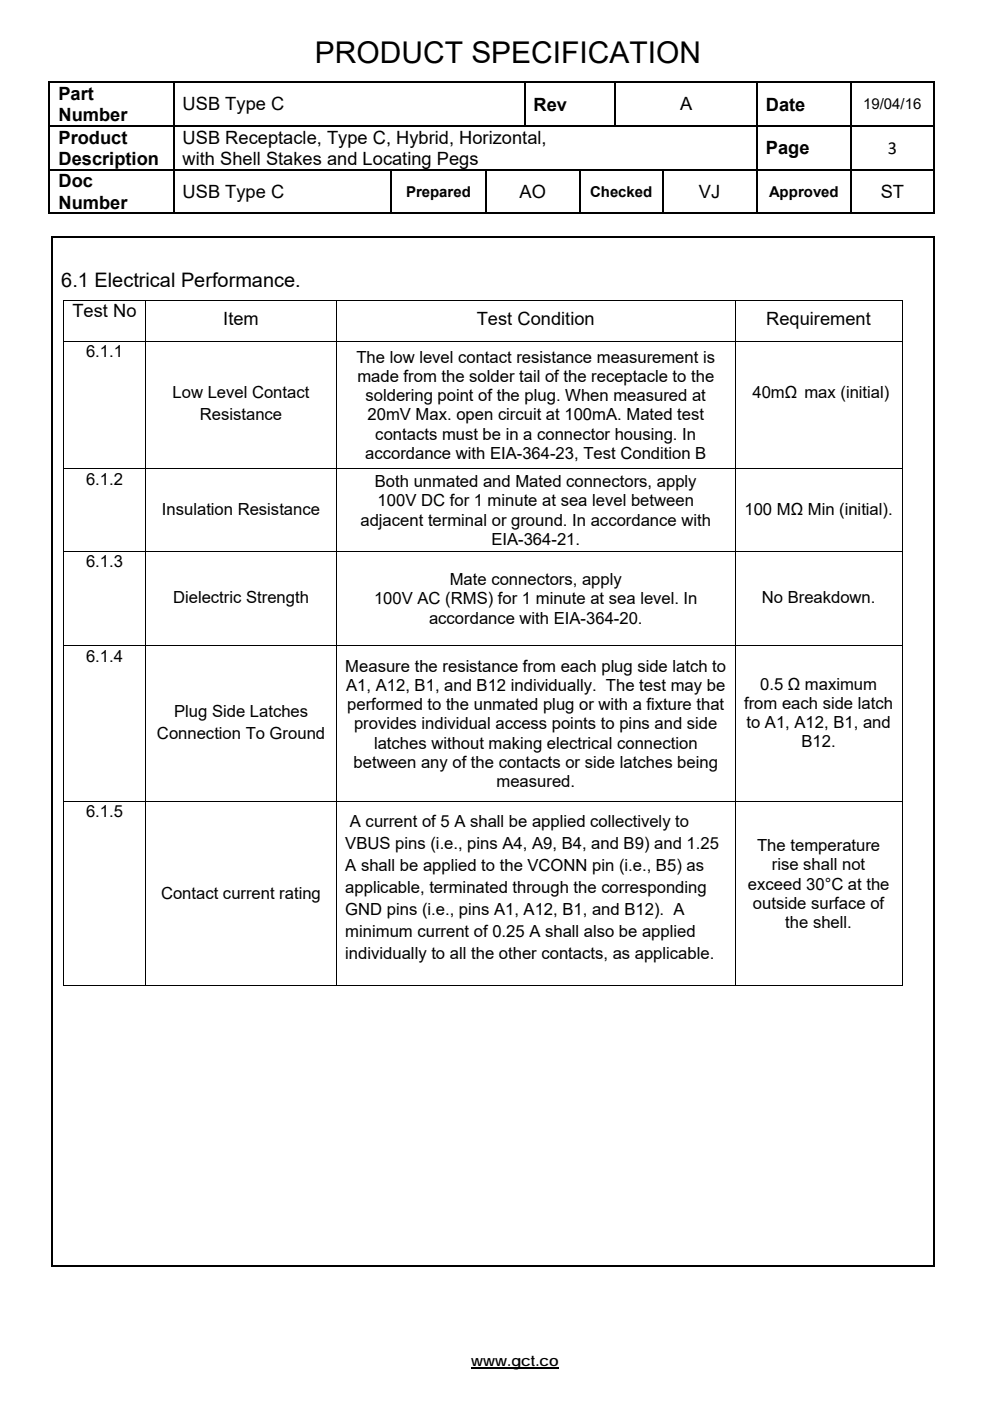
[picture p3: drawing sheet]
<svg xmlns="http://www.w3.org/2000/svg" width="210mm" height="297mm" viewBox="0 0 210 297" stroke-linecap="round" stroke-linejoin="round" font-family="sans-serif">
<defs><g id="words">
<text font-size="6.3" x="66.8" y="13.4">PRODUCT SPECIFICATION</text>
<text font-size="4.2" x="13" y="60.8">6.1 Electrical Performance.</text>
<g font-size="3.9">
<text x="12.4" y="21.2">Part</text>
<text x="38.7" y="23.4">USB Type C</text>
<text x="113.2" y="23.4">Rev</text>
<text x="144.3" y="23.4">A</text>
<text x="162.4" y="23.4">Date</text>
<text x="12.4" y="25.7">Number</text>
<text x="12.4" y="30.5">Product</text>
<text x="12.4" y="34.9">Description</text>
<text x="38.7" y="30.5">USB Receptacle, Type C, Hybrid, Horizontal,</text>
<text x="38.7" y="34.9">with Shell Stakes and Locating Pegs</text>
<text x="162.4" y="32.7">Page</text>
<text x="188.3" y="32.6">3</text>
<text x="12.4" y="39.8">Doc</text>
<text x="38.7" y="42">USB Type C</text>
<text x="110.2" y="42">AO</text>
<text x="148.3" y="42">VJ</text>
<text x="186.8" y="42">ST</text>
<text x="12.4" y="44.2">Number</text>
<text x="15.4" y="67.3">Test No</text>
<text x="47.4" y="69">Item</text>
<text x="101.1" y="69">Test Condition</text>
<text x="162.5" y="69">Requirement</text>
</g>
<g font-size="3.5">
<text x="18.2" y="75.7">6.1.1</text>
<text x="75.6" y="77">The low level contact resistance measurement is</text>
<text x="75.8" y="81">made from the solder tail of the receptacle to the</text>
<text x="36.6" y="84.5">Low Level Contact</text>
<text x="42.4" y="89.1">Resistance</text>
<text x="77.5" y="85.1">soldering point of the plug. When measured at</text>
<text x="78" y="89.1">20mV Max. open circuit at 100mA. Mated test</text>
<text x="159.6" y="84.5">40mΩ max (initial)</text>
<text x="79.6" y="93.2">contacts must be in a connector housing. In</text>
<text x="77.5" y="97.2">accordance with EIA-364-23, Test Condition B</text>
<text x="18.2" y="102.8">6.1.2</text>
<text x="79.5" y="103.3">Both unmated and Mated connectors, apply</text>
<text x="80.1" y="107.4">100V DC for 1 minute at sea level between</text>
<text x="34.4" y="109.1">Insulation Resistance</text>
<text x="76.5" y="111.4">adjacent terminal or ground. In accordance with</text>
<text x="157.9" y="109.1">100 MΩ Min (initial).</text>
<text x="104.2" y="115.5">EIA-364-21.</text>
<text x="18.2" y="120.3">6.1.3</text>
<text x="95.4" y="124.1">Mate connectors, apply</text>
<text x="36.7" y="127.8">Dielectric Strength</text>
<text x="79.3" y="128.2">100V AC (RMS) for 1 minute at sea level. In</text>
<text x="161.6" y="127.8">No Breakdown.</text>
<text x="91" y="132.2">accordance with EIA-364-20.</text>
<text x="18.2" y="140.3">6.1.4</text>
<text x="73.2" y="142.5">Measure the resistance from each plug side latch to</text>
<text x="73.4" y="146.5">A1, A12, B1, and B12 individually. The test may be</text>
<text x="161.2" y="146.2">0.5 Ω maximum</text>
<text x="36.9" y="152">Plug Side Latches</text>
<text x="73.6" y="150.6">performed to the unmated plug or with a fixture that</text>
<text x="75.1" y="154.6">provides individual access points to pins and side</text>
<text x="157.8" y="150.3">from each side latch</text>
<text x="158.3" y="154.3">to A1, A12, B1, and</text>
<text x="33.3" y="156.7">Connection To Ground</text>
<text x="79.3" y="158.7">latches without making electrical connection</text>
<text x="170" y="158.4">B12.</text>
<text x="75" y="162.8">between any of the contacts or side latches being</text>
<text x="105.3" y="166.8">measured.</text>
<text x="18.2" y="173.2">6.1.5</text>
<text x="74.2" y="175.4">A current of 5 A shall be applied collectively to</text>
<text x="73.2" y="180">VBUS pins (i.e., pins A4, A9, B4, and B9) and 1.25</text>
<text x="73.2" y="184.7">A shall be applied to the VCONN pin (i.e., B5) as</text>
<text x="160.6" y="180.5">The temperature</text>
<text x="163.7" y="184.6">rise shall not</text>
<text x="34.2" y="190.6">Contact current rating</text>
<text x="73.2" y="189.4">applicable, terminated through the corresponding</text>
<text x="158.6" y="188.6">exceed 30°C at the</text>
<text x="73.2" y="194">GND pins (i.e., pins A1, A12, B1, and B12). A</text>
<text x="159.7" y="192.7">outside surface of</text>
<text x="166.6" y="196.7">the shell.</text>
<text x="73.2" y="198.7">minimum current of 0.25 A shall also be applied</text>
<text x="73.2" y="203.4">individually to all the other contacts, as applicable.</text>
</g>
<g font-size="3.2">
<text x="183.1" y="23.2">19/04/16</text>
<text x="86.1" y="41.7">Prepared</text>
<text x="125.2" y="41.7">Checked</text>
<text x="163.1" y="41.7">Approved</text>
<text x="100" y="289.6">www.gct.co</text>
</g>
</g></defs>
<g fill="#000">
<path d="M10.3 17.2h.4v.4h-.4zM36.7 17.2h.3v.4h-.3zM111.1 17.2h.3v.4h-.3zM130.4 17.2h.3v.4h-.3zM160.4 17.2h.3v.4h-.3zM180.4 17.2h.3v.4h-.3zM197.9 17.2h.3v.4h-.3zM10.3 26.5h.4v.4h-.4zM10.3 35.8h.4v.4h-.4zM36.7 26.5h.3v.4h-.3zM36.7 35.8h.3v.4h-.3zM82.8 35.8h.4v.4h-.4z"/>
<path d="M102.8 35.8h.4v.4h-.4zM122.9 35.8h.3v.4h-.3zM140.4 35.8h.3v.4h-.3zM160.4 26.5h.3v.4h-.3zM160.4 35.8h.3v.4h-.3zM180.4 26.5h.3v.4h-.3zM180.4 35.8h.3v.4h-.3zM197.9 26.5h.3v.4h-.3zM197.9 35.8h.3v.4h-.3zM10.9 50.1h.4v.4h-.4zM197.9 45.1h.3v.3h-.3zM197.9 50.1h.3v.4h-.3z"/>
<path d="M13.3 63.5h.2v.2h-.2zM191.3 63.5h.2v.2h-.2zM191.3 208.8h.2v.2h-.2zM197.9 268.2h.3v.3h-.3z"/>
</g>
<g fill="none" stroke="#000" stroke-width=".34">
<path d="M10.3 17.4h26.4M10.5 17.6v8.9M36.8 17.6v8.9M37 17.4h74.1M111.3 17.6v8.9M111.4 17.4h19M130.5 17.6v8.9M130.7 17.4h29.7M160.5 17.6v8.9M160.7 17.4h19.7M180.5 17.6v8.9M180.7 17.4h17.2"/>
<path d="M198 17.6v8.9M10.5 26.9v8.9M10.5 36.2v9.2M10.7 26.7h26M10.7 36h26M36.8 26.9v8.9M36.8 36.2v9.2M37 36h45.8M83 36.2v9.2M83.2 36h19.6M103 36.2v9.2M103.2 36h19.7"/>
<path d="M123 36.2v9.2M123.2 36h17.2M140.5 36.2v9.2M140.7 36h19.7M160.4 26.7h-123.4M160.5 26.9v8.9M160.5 36.2v9.2M160.7 26.7h19.7M160.7 36h19.7M180.5 26.9v8.9M180.5 36.2v9.2M180.7 26.7h17.2"/>
<path d="M180.7 36h17.2M198 26.9v8.9M198 36.2v9.2M10.3 45.3h26.4M10.9 50.3h187M11.1 50.5v218M37 45.3h45.8M83.2 45.3h19.6M103.2 45.3h19.7M123.2 45.3h17.2M140.7 45.3h19.7M160.7 45.3h19.7"/>
<path d="M180.7 45.3h17.2M198 50.5v218M10.9 268.3h187"/>
</g>
<path d="M100 290h18.5" fill="none" stroke="#000" stroke-width=".28"/>
<g fill="none" stroke="#000" stroke-width=".21">
<path d="M13.3 63.6h178.2M13.3 72.3h178.2M13.4 63.7v8.5M13.4 72.4v26.9M30.9 63.7v8.5M30.9 72.4v26.9M71.3 63.7v8.5M71.3 72.4v26.9M155.9 63.7v8.5M155.9 72.4v26.9M191.4 63.7v8.5M191.4 72.4v26.9"/>
<path d="M13.3 99.4h178.2M13.4 99.5v17.3M30.9 99.5v17.3M71.3 99.5v17.3M155.9 99.5v17.3M191.4 99.5v17.3M13.3 116.9h178.2M13.4 117v19.8M30.9 117v19.8M71.3 117v19.8M155.9 117v19.8M191.4 117v19.8"/>
<path d="M13.3 136.9h178.2M13.4 137v32.8M30.9 137v32.8M71.3 137v32.8M155.9 137v32.8M191.4 137v32.8M13.3 169.9h178.2M13.4 170v39M30.9 170v39M71.3 170v39M155.9 170v39M191.4 170v39"/>
<path d="M13.3 208.9h17.5M31 208.9h40.2M71.4 208.9h84.5M156 208.9h35.3"/>
</g>
<use href="#words"/>
</svg>
